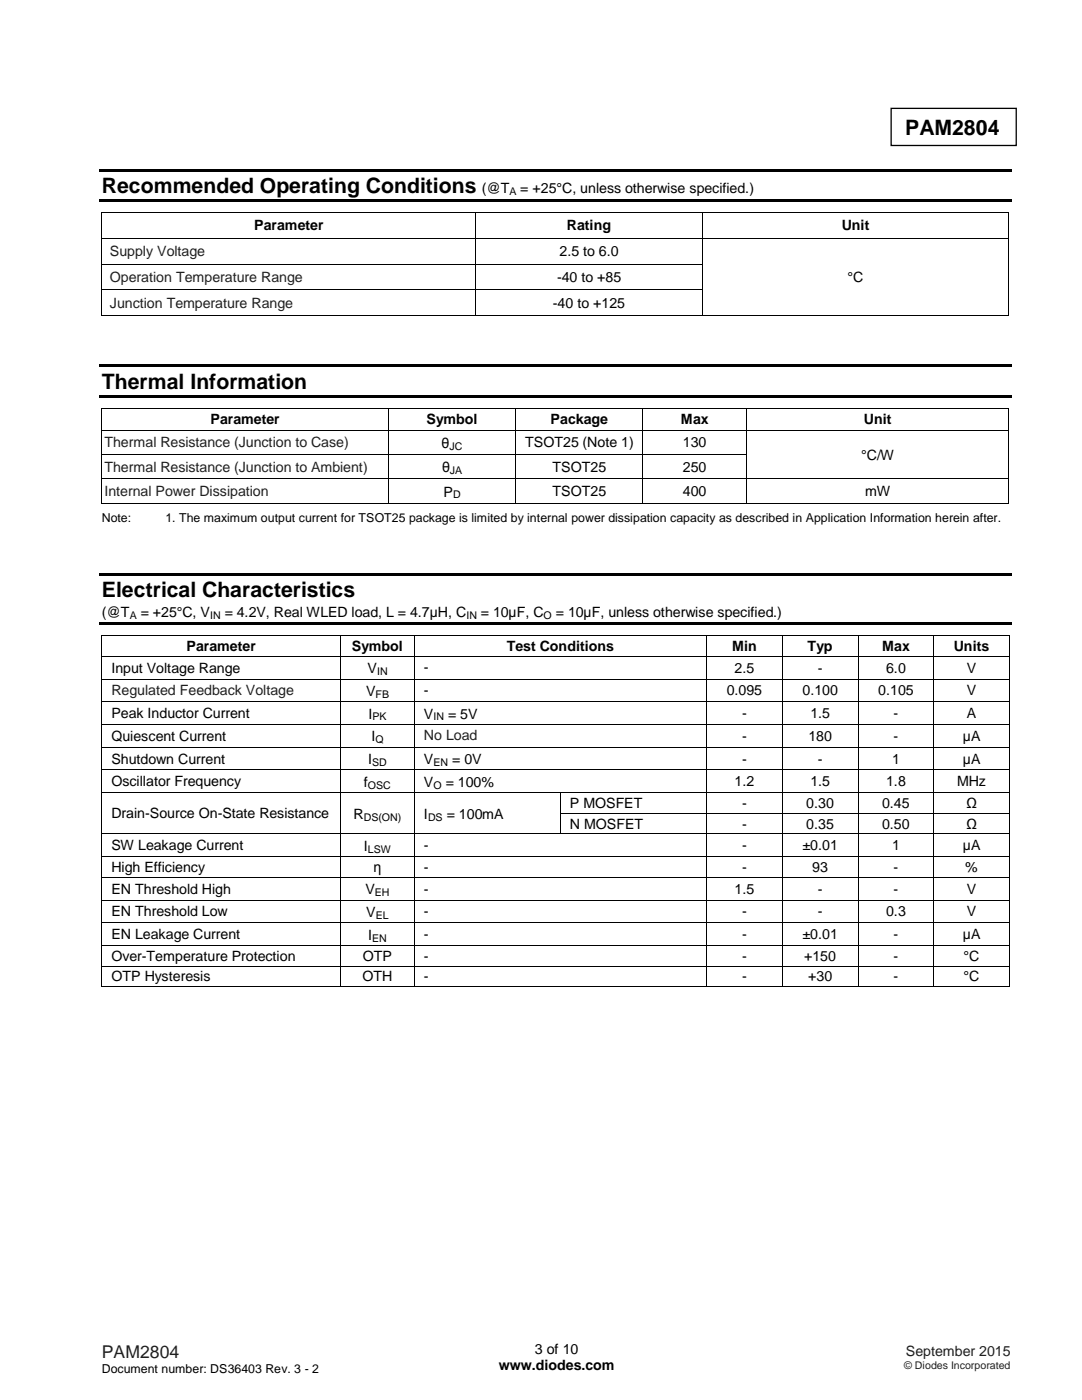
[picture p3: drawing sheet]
<svg xmlns="http://www.w3.org/2000/svg" width="216mm" height="279mm" viewBox="0 0 216 279" stroke-linecap="round" stroke-linejoin="round" font-family="sans-serif">
<defs><g id="words">
<g font-size="4.2">
<text x="180.6" y="26.9">PAM2804</text>
<text x="20.3" y="38.6">Recommended Operating Conditions</text>
<text x="20.3" y="77.6">Thermal Information</text>
<text x="20.3" y="119.2">Electrical Characteristics</text>
</g>
<text font-size="3.5" fill="#231f20" x="20.3" y="270.9">PAM2804</text>
<g font-size="2.8">
<text x="96.1" y="38.6">(@T</text>
<text x="103.8" y="38.6">= +25°C, unless otherwise specified.)</text>
<text x="50.7" y="46">Parameter</text>
<text x="113.1" y="46">Rating</text>
<text x="168" y="46">Unit</text>
<text x="111.7" y="51.1">2.5 to 6.0</text>
<text x="111.1" y="56.3">-40 to +85</text>
<text x="169.1" y="56.3">°C</text>
<text x="110.3" y="61.4">-40 to +125</text>
<text x="42" y="84.6">Parameter</text>
<text x="85.1" y="84.6">Symbol</text>
<text x="88.1" y="89.5">θ</text>
<text x="104.8" y="89.3">TSOT25 (Note 1)</text>
<text x="109.9" y="84.6">Package</text>
<text x="135.9" y="84.6">Max</text>
<text x="136.3" y="89.3">130</text>
<text x="172.4" y="84.6">Unit</text>
<text x="88.2" y="94.3">θ</text>
<text x="110.3" y="94.1">TSOT25</text>
<text x="136.3" y="94.1">250</text>
<text x="171.8" y="91.7">°C/W</text>
<text x="88.5" y="99.1">P</text>
<text x="110.3" y="99">TSOT25</text>
<text x="136.3" y="99">400</text>
<text x="172.6" y="99">mW</text>
<text x="20.3" y="123.2">(@T</text>
<text x="28.1" y="123.2">= +25°C, V</text>
<text x="44.8" y="123.2">= 4.2V, Real WLED load, L = 4.7µH, C</text>
<text x="95.9" y="123.2">= 10µF, C</text>
<text x="110.9" y="123.2">= 10µF, unless otherwise specified.)</text>
<text x="37.2" y="129.9">Parameter</text>
<text x="70.2" y="129.9">Symbol</text>
<text x="101.2" y="129.9">Test Conditions</text>
<text x="146.1" y="129.9">Min</text>
<text x="161.1" y="129.9">Typ</text>
<text x="176" y="129.9">Max</text>
<text x="190.3" y="129.9">Units</text>
<text x="22.2" y="134.2">Input Voltage Range</text>
<text x="73.3" y="134.4">V</text>
<text x="84.6" y="134">-</text>
<text x="146.6" y="134.2">2.5</text>
<text x="163.2" y="134.2">-</text>
<text x="176.8" y="134.2">6.0</text>
<text x="192.9" y="134.2">V</text>
<text x="22.2" y="143.3">Peak Inductor Current</text>
<text x="73" y="138.9">V</text>
<text x="73.5" y="143.4">I</text>
<text x="84.6" y="138.8">-</text>
<text x="84.6" y="143.4">V</text>
<text x="89.4" y="143.4">= 5V</text>
<text x="145" y="138.8">0.095</text>
<text x="148.1" y="143.3">-</text>
<text x="160.1" y="138.8">0.100</text>
<text x="161.7" y="143.3">1.5</text>
<text x="175.3" y="138.8">0.105</text>
<text x="178.3" y="143.3">-</text>
<text x="192.9" y="138.8">V</text>
<text x="192.9" y="143.3">A</text>
<text x="22.2" y="147.8">Quiescent Current</text>
<text x="74.1" y="148">I</text>
<text x="148.1" y="147.8">-</text>
<text x="161.3" y="147.8">180</text>
<text x="178.3" y="147.8">-</text>
<text x="192.1" y="147.8">µA</text>
<text x="22.2" y="152.4">Shutdown Current</text>
<text x="73.5" y="152.5">I</text>
<text x="84.6" y="152.5">V</text>
<text x="90.2" y="152.5">= 0V</text>
<text x="148.1" y="152.4">-</text>
<text x="163.2" y="152.4">-</text>
<text x="178" y="152.4">1</text>
<text x="192.1" y="152.4">µA</text>
<text x="22.2" y="156.9">Oscillator Frequency</text>
<text x="72.6" y="157">f</text>
<text x="84.6" y="157">V</text>
<text x="89" y="157">= 100%</text>
<text x="113.7" y="161.2">P MOSFET</text>
<text x="146.6" y="156.9">1.2</text>
<text x="148.1" y="161.2">-</text>
<text x="160.9" y="161.2">0.30</text>
<text x="161.7" y="156.9">1.5</text>
<text x="176" y="161.2">0.45</text>
<text x="176.8" y="156.9">1.8</text>
<text x="191" y="156.9">MHz</text>
<text x="192.8" y="161.2">Ω</text>
<text x="22.2" y="163.3">Drain-Source On-State Resistance</text>
<text x="70.5" y="163.4">R</text>
<text x="84.6" y="163.4">I</text>
<text x="89.1" y="163.4">= 100mA</text>
<text x="113.7" y="165.4">N MOSFET</text>
<text x="148.1" y="165.4">-</text>
<text x="160.9" y="165.4">0.35</text>
<text x="176" y="165.4">0.50</text>
<text x="192.8" y="165.4">Ω</text>
<text x="22.2" y="169.7">SW Leakage Current</text>
<text x="72.6" y="169.8">I</text>
<text x="84.6" y="169.7">-</text>
<text x="148.1" y="169.7">-</text>
<text x="160.1" y="169.7">±0.01</text>
<text x="178" y="169.7">1</text>
<text x="192.1" y="169.7">µA</text>
<text x="22.2" y="174">High Efficiency</text>
<text x="22.2" y="178.3">EN Threshold High</text>
<text x="72.9" y="178.5">V</text>
<text x="74.5" y="174">η</text>
<text x="84.6" y="174">-</text>
<text x="84.6" y="178.3">-</text>
<text x="146.6" y="178.3">1.5</text>
<text x="148.1" y="174">-</text>
<text x="162.1" y="174">93</text>
<text x="163.2" y="178.3">-</text>
<text x="178.3" y="174">-</text>
<text x="178.3" y="178.3">-</text>
<text x="192.6" y="174">%</text>
<text x="192.9" y="178.3">V</text>
<text x="22.2" y="182.9">EN Threshold Low</text>
<text x="73.1" y="183">V</text>
<text x="84.6" y="182.9">-</text>
<text x="148.1" y="182.9">-</text>
<text x="163.2" y="182.9">-</text>
<text x="176.8" y="182.9">0.3</text>
<text x="192.9" y="182.9">V</text>
<text x="22.2" y="187.4">EN Leakage Current</text>
<text x="22.2" y="191.8">Over-Temperature Protection</text>
<text x="72.4" y="191.8">OTP</text>
<text x="73.5" y="187.6">I</text>
<text x="84.6" y="187.4">-</text>
<text x="84.6" y="191.8">-</text>
<text x="148.1" y="187.4">-</text>
<text x="148.1" y="191.8">-</text>
<text x="160.1" y="187.4">±0.01</text>
<text x="160.5" y="191.8">+150</text>
<text x="178.3" y="187.4">-</text>
<text x="178.3" y="191.8">-</text>
<text x="192.1" y="187.4">µA</text>
<text x="192.3" y="191.8">°C</text>
<text x="22.2" y="195.9">OTP Hysteresis</text>
<text x="72.3" y="195.9">OTH</text>
<text x="84.6" y="195.9">-</text>
<text x="148.1" y="195.9">-</text>
<text x="161.3" y="195.9">+30</text>
<text x="178.3" y="195.9">-</text>
<text x="192.3" y="195.9">°C</text>
<text x="99.5" y="273.5">www.diodes.com</text>
<text x="106.7" y="270.2">3 of 10</text>
</g>
<g font-size="2.8" fill="#231f20">
<text x="21.9" y="51.1">Supply Voltage</text>
<text x="21.9" y="56.3">Operation Temperature Range</text>
<text x="21.9" y="61.4">Junction Temperature Range</text>
<text x="20.8" y="89.3">Thermal Resistance (Junction to Case)</text>
<text x="20.8" y="94.1">Thermal Resistance (Junction to Ambient)</text>
<text x="20.8" y="99">Internal Power Dissipation</text>
<text x="22.2" y="138.8">Regulated Feedback Voltage</text>
<text x="84.6" y="147.6">No Load</text>
<text x="180.8" y="270.6">September 2015</text>
</g>
<g font-size="2.5">
<text x="20.3" y="104.2">Note:</text>
<text x="33" y="104.2">1. The maximum output current for TSOT25 package is limited by internal power dissipation capacity as described in Application Information herein after.</text>
<text x="20.3" y="274">Document number: DS36403 Rev. 3 - 2</text>
</g>
<g font-size="2.1">
<text x="101.7" y="38.9">A</text>
<text x="89.7" y="89.8">JC</text>
<text x="89.8" y="94.6">JA</text>
<text x="90.4" y="99.5">D</text>
<text x="25.9" y="123.5">A</text>
<text x="41.9" y="123.5">IN</text>
<text x="93.1" y="123.5">IN</text>
<text x="108.5" y="123.5">O</text>
<text x="75.2" y="134.7">IN</text>
<text x="74.3" y="143.8">PK</text>
<text x="74.9" y="139.3">FB</text>
<text x="86.5" y="143.8">IN</text>
<text x="74.9" y="148.3">Q</text>
<text x="74.3" y="152.8">SD</text>
<text x="86.5" y="152.8">EN</text>
<text x="73.4" y="157.4">OSC</text>
<text x="86.5" y="157.4">O</text>
<text x="72.6" y="163.8">DS(ON)</text>
<text x="85.4" y="163.8">DS</text>
<text x="73.4" y="170.2">LSW</text>
<text x="74.8" y="178.8">EH</text>
<text x="75" y="183.4">EL</text>
<text x="74.3" y="187.9">EN</text>
</g>
<text font-size="2.1" fill="#231f20" x="180.4" y="273.2">© Diodes Incorporated</text>
</g></defs>
<path d="M177.8 21.6h25v7.4h-25z" fill="none" stroke="#000" stroke-width=".26"/>
<g fill="#000">
<path d="M19.8 33.7h182v.6h-182z" fill-rule="evenodd"/>
<path d="M19.8 39.8h182v.6h-182z" fill-rule="evenodd"/>
<path d="M20.2 42.4h.2v.7h-.2z" fill-rule="evenodd"/>
<path d="M20.2 42.4h.2v.2h-.2z" fill-rule="evenodd"/>
<path d="M20.2 47.5h.2v.7h-.2z" fill-rule="evenodd"/>
<path d="M20.2 52.6h.2v.7h-.2z" fill-rule="evenodd"/>
<path d="M20.2 57.7h.2v.7h-.2z" fill-rule="evenodd"/>
<path d="M94.9 42.6h.2v.5h-.2z" fill-rule="evenodd"/>
<path d="M94.9 42.4h.2v.2h-.2z" fill-rule="evenodd"/>
<path d="M94.9 47.5h.2v.7h-.2z" fill-rule="evenodd"/>
<path d="M94.9 52.6h.2v.7h-.2z" fill-rule="evenodd"/>
<path d="M94.9 57.7h.2v.7h-.2z" fill-rule="evenodd"/>
<path d="M140.1 42.6h.1v.5h-.1z" fill-rule="evenodd"/>
<path d="M140.1 42.4h.1v.2h-.1z" fill-rule="evenodd"/>
<path d="M140.1 47.5h.1v.7h-.1z" fill-rule="evenodd"/>
<path d="M140.1 52.6h.1v.7h-.1z" fill-rule="evenodd"/>
<path d="M140.1 57.7h.1v.7h-.1z" fill-rule="evenodd"/>
<path d="M201.2 42.4h.2v.7h-.2z" fill-rule="evenodd"/>
<path d="M201.2 42.4h.2v.2h-.2z" fill-rule="evenodd"/>
<path d="M201.2 47.5h.2v.7h-.2z" fill-rule="evenodd"/>
<path d="M201.2 52.6h.2v.7h-.2z" fill-rule="evenodd"/>
<path d="M201.2 57.7h.2v.7h-.2z" fill-rule="evenodd"/>
<path d="M19.8 72.8h182v.5h-182z" fill-rule="evenodd"/>
<path d="M19.8 78.9h182v.5h-182z" fill-rule="evenodd"/>
<path d="M20.2 62.9h.2v.1h-.2z" fill-rule="evenodd"/>
<path d="M20.2 62.9h.2v.1h-.2z" fill-rule="evenodd"/>
<path d="M94.9 62.9h.2v.1h-.2z" fill-rule="evenodd"/>
<path d="M140.1 62.9h.1v.1h-.1z" fill-rule="evenodd"/>
<path d="M201.2 62.9h.2v.1h-.2z" fill-rule="evenodd"/>
<path d="M201.2 62.9h.2v.1h-.2z" fill-rule="evenodd"/>
<path d="M20.2 81.4h.2v.7h-.2z" fill-rule="evenodd"/>
<path d="M20.2 81.4h.2v.2h-.2z" fill-rule="evenodd"/>
<path d="M20.2 85.8h.2v.7h-.2z" fill-rule="evenodd"/>
<path d="M20.2 90.6h.2v.7h-.2z" fill-rule="evenodd"/>
<path d="M20.2 95.5h.2v.7h-.2z" fill-rule="evenodd"/>
<path d="M77.4 81.6h.2v.5h-.2z" fill-rule="evenodd"/>
<path d="M77.4 81.4h.2v.2h-.2z" fill-rule="evenodd"/>
<path d="M77.4 85.8h.2v.7h-.2z" fill-rule="evenodd"/>
<path d="M77.4 90.6h.2v.7h-.2z" fill-rule="evenodd"/>
<path d="M77.4 95.5h.2v.7h-.2z" fill-rule="evenodd"/>
<path d="M102.8 81.6h.2v.5h-.2z" fill-rule="evenodd"/>
<path d="M102.8 81.4h.2v.2h-.2z" fill-rule="evenodd"/>
<path d="M102.8 85.8h.2v.7h-.2z" fill-rule="evenodd"/>
<path d="M102.8 90.6h.2v.7h-.2z" fill-rule="evenodd"/>
<path d="M102.8 95.5h.2v.7h-.2z" fill-rule="evenodd"/>
<path d="M128.2 81.6h.2v.5h-.2z" fill-rule="evenodd"/>
<path d="M128.2 81.4h.2v.2h-.2z" fill-rule="evenodd"/>
<path d="M128.2 85.8h.2v.7h-.2z" fill-rule="evenodd"/>
<path d="M128.2 90.6h.2v.7h-.2z" fill-rule="evenodd"/>
<path d="M128.2 95.5h.2v.7h-.2z" fill-rule="evenodd"/>
<path d="M148.9 81.6h.1v.5h-.1z" fill-rule="evenodd"/>
<path d="M148.9 81.4h.1v.2h-.1z" fill-rule="evenodd"/>
<path d="M148.9 85.8h.1v.7h-.1z" fill-rule="evenodd"/>
<path d="M148.9 90.6h.1v.7h-.1z" fill-rule="evenodd"/>
<path d="M148.9 95.5h.1v.7h-.1z" fill-rule="evenodd"/>
<path d="M201.2 81.4h.2v.7h-.2z" fill-rule="evenodd"/>
<path d="M201.2 81.4h.2v.2h-.2z" fill-rule="evenodd"/>
<path d="M201.2 85.8h.2v.7h-.2z" fill-rule="evenodd"/>
<path d="M201.2 90.6h.2v.7h-.2z" fill-rule="evenodd"/>
<path d="M201.2 95.5h.2v.7h-.2z" fill-rule="evenodd"/>
<path d="M19.8 114.4h182v.6h-182z" fill-rule="evenodd"/>
<path d="M20.2 100.3h.2v.2h-.2z" fill-rule="evenodd"/>
<path d="M20.2 100.3h.2v.2h-.2z" fill-rule="evenodd"/>
<path d="M77.4 100.3h.2v.2h-.2z" fill-rule="evenodd"/>
<path d="M102.8 100.3h.2v.2h-.2z" fill-rule="evenodd"/>
<path d="M128.2 100.3h.2v.2h-.2z" fill-rule="evenodd"/>
<path d="M148.9 100.3h.1v.2h-.1z" fill-rule="evenodd"/>
<path d="M201.2 100.3h.2v.2h-.2z" fill-rule="evenodd"/>
<path d="M201.2 100.3h.2v.2h-.2z" fill-rule="evenodd"/>
<path d="M19.8 124.2h182v.5h-182z" fill-rule="evenodd"/>
<path d="M20.2 126.8h.2v.1h-.2z" fill-rule="evenodd"/>
<path d="M20.2 126.8h.2v.1h-.2z" fill-rule="evenodd"/>
<path d="M20.2 130.9h.2v.1h-.2z" fill-rule="evenodd"/>
<path d="M20.2 135.4h.2v.2h-.2z" fill-rule="evenodd"/>
<path d="M67.9 126.8h.1v.1h-.1z" fill-rule="evenodd"/>
<path d="M67.9 130.9h.1v.1h-.1z" fill-rule="evenodd"/>
<path d="M67.9 135.4h.1v.2h-.1z" fill-rule="evenodd"/>
<path d="M82.6 126.8h.2v.1h-.2z" fill-rule="evenodd"/>
<path d="M82.6 130.9h.2v.1h-.2z" fill-rule="evenodd"/>
<path d="M82.6 135.4h.2v.2h-.2z" fill-rule="evenodd"/>
<path d="M140.9 126.8h.2v.1h-.2z" fill-rule="evenodd"/>
<path d="M140.9 130.9h.2v.1h-.2z" fill-rule="evenodd"/>
<path d="M140.9 135.4h.2v.2h-.2z" fill-rule="evenodd"/>
<path d="M156 126.8h.2v.1h-.2z" fill-rule="evenodd"/>
<path d="M156 130.9h.2v.1h-.2z" fill-rule="evenodd"/>
<path d="M156 135.4h.2v.2h-.2z" fill-rule="evenodd"/>
<path d="M171.1 126.8h.2v.1h-.2z" fill-rule="evenodd"/>
<path d="M171.1 130.9h.2v.1h-.2z" fill-rule="evenodd"/>
<path d="M171.1 135.4h.2v.2h-.2z" fill-rule="evenodd"/>
<path d="M186.2 126.8h.2v.1h-.2z" fill-rule="evenodd"/>
<path d="M186.2 130.9h.2v.1h-.2z" fill-rule="evenodd"/>
<path d="M186.2 135.4h.2v.2h-.2z" fill-rule="evenodd"/>
<path d="M201.4 126.8h.1v.1h-.1z" fill-rule="evenodd"/>
<path d="M201.4 126.8h.1v.1h-.1z" fill-rule="evenodd"/>
<path d="M201.4 130.9h.1v.1h-.1z" fill-rule="evenodd"/>
<path d="M201.4 135.4h.1v.2h-.1z" fill-rule="evenodd"/>
<path d="M20.2 140h.2v.1h-.2z" fill-rule="evenodd"/>
<path d="M20.2 144.5h.2v.2h-.2z" fill-rule="evenodd"/>
<path d="M20.2 149h.2v.2h-.2z" fill-rule="evenodd"/>
<path d="M20.2 153.6h.2v.1h-.2z" fill-rule="evenodd"/>
<path d="M20.2 158.1h.2v.2h-.2z" fill-rule="evenodd"/>
<path d="M67.9 140h.1v.1h-.1z" fill-rule="evenodd"/>
<path d="M67.9 144.5h.1v.2h-.1z" fill-rule="evenodd"/>
<path d="M67.9 149h.1v.2h-.1z" fill-rule="evenodd"/>
<path d="M67.9 153.6h.1v.1h-.1z" fill-rule="evenodd"/>
<path d="M67.9 158.1h.1v.2h-.1z" fill-rule="evenodd"/>
<path d="M82.6 140h.2v.1h-.2z" fill-rule="evenodd"/>
<path d="M82.6 144.5h.2v.2h-.2z" fill-rule="evenodd"/>
<path d="M82.6 149h.2v.2h-.2z" fill-rule="evenodd"/>
<path d="M82.6 153.6h.2v.1h-.2z" fill-rule="evenodd"/>
<path d="M82.6 158.1h.2v.2h-.2z" fill-rule="evenodd"/>
<path d="M111.7 158.1h.2v.2h-.2z" fill-rule="evenodd"/>
<path d="M140.9 140h.2v.1h-.2z" fill-rule="evenodd"/>
<path d="M140.9 144.5h.2v.2h-.2z" fill-rule="evenodd"/>
<path d="M140.9 149h.2v.2h-.2z" fill-rule="evenodd"/>
<path d="M140.9 153.6h.2v.1h-.2z" fill-rule="evenodd"/>
<path d="M140.9 158.1h.2v.2h-.2z" fill-rule="evenodd"/>
<path d="M156 140h.2v.1h-.2z" fill-rule="evenodd"/>
<path d="M156 144.5h.2v.2h-.2z" fill-rule="evenodd"/>
<path d="M156 149h.2v.2h-.2z" fill-rule="evenodd"/>
<path d="M156 153.6h.2v.1h-.2z" fill-rule="evenodd"/>
<path d="M156 158.1h.2v.2h-.2z" fill-rule="evenodd"/>
<path d="M171.1 140h.2v.1h-.2z" fill-rule="evenodd"/>
<path d="M171.1 144.5h.2v.2h-.2z" fill-rule="evenodd"/>
<path d="M171.1 149h.2v.2h-.2z" fill-rule="evenodd"/>
<path d="M171.1 153.6h.2v.1h-.2z" fill-rule="evenodd"/>
<path d="M171.1 158.1h.2v.2h-.2z" fill-rule="evenodd"/>
<path d="M186.2 140h.2v.1h-.2z" fill-rule="evenodd"/>
<path d="M186.2 144.5h.2v.2h-.2z" fill-rule="evenodd"/>
<path d="M186.2 149h.2v.2h-.2z" fill-rule="evenodd"/>
<path d="M186.2 153.6h.2v.1h-.2z" fill-rule="evenodd"/>
<path d="M186.2 158.1h.2v.2h-.2z" fill-rule="evenodd"/>
<path d="M201.4 140h.1v.1h-.1z" fill-rule="evenodd"/>
<path d="M201.4 144.5h.1v.2h-.1z" fill-rule="evenodd"/>
<path d="M201.4 149h.1v.2h-.1z" fill-rule="evenodd"/>
<path d="M201.4 153.6h.1v.1h-.1z" fill-rule="evenodd"/>
<path d="M201.4 158.1h.1v.2h-.1z" fill-rule="evenodd"/>
<path d="M20.2 162.2h.2v.2h-.2z" fill-rule="evenodd"/>
<path d="M20.2 166.4h.2v.1h-.2z" fill-rule="evenodd"/>
<path d="M20.2 170.9h.2v.2h-.2z" fill-rule="evenodd"/>
<path d="M20.2 175h.2v.2h-.2z" fill-rule="evenodd"/>
<path d="M20.2 179.6h.2v.1h-.2z" fill-rule="evenodd"/>
<path d="M67.9 162.2h.1v.2h-.1z" fill-rule="evenodd"/>
<path d="M67.9 166.4h.1v.1h-.1z" fill-rule="evenodd"/>
<path d="M67.9 170.9h.1v.2h-.1z" fill-rule="evenodd"/>
<path d="M67.9 175h.1v.2h-.1z" fill-rule="evenodd"/>
<path d="M67.9 179.6h.1v.1h-.1z" fill-rule="evenodd"/>
<path d="M82.6 162.2h.2v.2h-.2z" fill-rule="evenodd"/>
<path d="M82.6 166.4h.2v.1h-.2z" fill-rule="evenodd"/>
<path d="M82.6 170.9h.2v.2h-.2z" fill-rule="evenodd"/>
<path d="M82.6 175h.2v.2h-.2z" fill-rule="evenodd"/>
<path d="M82.6 179.6h.2v.1h-.2z" fill-rule="evenodd"/>
<path d="M111.7 162.2h.2v.2h-.2z" fill-rule="evenodd"/>
<path d="M111.7 166.4h.2v.1h-.2z" fill-rule="evenodd"/>
<path d="M140.9 162.2h.2v.2h-.2z" fill-rule="evenodd"/>
<path d="M140.9 166.4h.2v.1h-.2z" fill-rule="evenodd"/>
<path d="M140.9 170.9h.2v.2h-.2z" fill-rule="evenodd"/>
<path d="M140.9 175h.2v.2h-.2z" fill-rule="evenodd"/>
<path d="M140.9 179.6h.2v.1h-.2z" fill-rule="evenodd"/>
<path d="M156 162.2h.2v.2h-.2z" fill-rule="evenodd"/>
<path d="M156 166.4h.2v.1h-.2z" fill-rule="evenodd"/>
<path d="M156 170.9h.2v.2h-.2z" fill-rule="evenodd"/>
<path d="M156 175h.2v.2h-.2z" fill-rule="evenodd"/>
<path d="M156 179.6h.2v.1h-.2z" fill-rule="evenodd"/>
<path d="M171.1 162.2h.2v.2h-.2z" fill-rule="evenodd"/>
<path d="M171.1 166.4h.2v.1h-.2z" fill-rule="evenodd"/>
<path d="M171.1 170.9h.2v.2h-.2z" fill-rule="evenodd"/>
<path d="M171.1 175h.2v.2h-.2z" fill-rule="evenodd"/>
<path d="M171.1 179.6h.2v.1h-.2z" fill-rule="evenodd"/>
<path d="M186.2 162.2h.2v.2h-.2z" fill-rule="evenodd"/>
<path d="M186.2 166.4h.2v.1h-.2z" fill-rule="evenodd"/>
<path d="M186.2 170.9h.2v.2h-.2z" fill-rule="evenodd"/>
<path d="M186.2 175h.2v.2h-.2z" fill-rule="evenodd"/>
<path d="M186.2 179.6h.2v.1h-.2z" fill-rule="evenodd"/>
<path d="M201.4 162.2h.1v.2h-.1z" fill-rule="evenodd"/>
<path d="M201.4 166.4h.1v.1h-.1z" fill-rule="evenodd"/>
<path d="M201.4 170.9h.1v.2h-.1z" fill-rule="evenodd"/>
<path d="M201.4 175h.1v.2h-.1z" fill-rule="evenodd"/>
<path d="M201.4 179.6h.1v.1h-.1z" fill-rule="evenodd"/>
<path d="M20.2 184.1h.2v.2h-.2z" fill-rule="evenodd"/>
<path d="M20.2 188.6h.2v.2h-.2z" fill-rule="evenodd"/>
<path d="M20.2 192.7h.2v.2h-.2z" fill-rule="evenodd"/>
<path d="M20.2 196.9h.2v.1h-.2z" fill-rule="evenodd"/>
<path d="M20.2 196.9h.2v.1h-.2z" fill-rule="evenodd"/>
<path d="M67.9 184.1h.1v.2h-.1z" fill-rule="evenodd"/>
<path d="M67.9 188.6h.1v.2h-.1z" fill-rule="evenodd"/>
<path d="M67.9 192.7h.1v.2h-.1z" fill-rule="evenodd"/>
<path d="M67.9 196.9h.1v.1h-.1z" fill-rule="evenodd"/>
<path d="M82.6 184.1h.2v.2h-.2z" fill-rule="evenodd"/>
<path d="M82.6 188.6h.2v.2h-.2z" fill-rule="evenodd"/>
<path d="M82.6 192.7h.2v.2h-.2z" fill-rule="evenodd"/>
<path d="M82.6 196.9h.2v.1h-.2z" fill-rule="evenodd"/>
<path d="M140.9 184.1h.2v.2h-.2z" fill-rule="evenodd"/>
<path d="M140.9 188.6h.2v.2h-.2z" fill-rule="evenodd"/>
<path d="M140.9 192.7h.2v.2h-.2z" fill-rule="evenodd"/>
<path d="M140.9 196.9h.2v.1h-.2z" fill-rule="evenodd"/>
<path d="M156 184.1h.2v.2h-.2z" fill-rule="evenodd"/>
<path d="M156 188.6h.2v.2h-.2z" fill-rule="evenodd"/>
<path d="M156 192.7h.2v.2h-.2z" fill-rule="evenodd"/>
<path d="M156 196.9h.2v.1h-.2z" fill-rule="evenodd"/>
<path d="M171.1 184.1h.2v.2h-.2z" fill-rule="evenodd"/>
<path d="M171.1 188.6h.2v.2h-.2z" fill-rule="evenodd"/>
<path d="M171.1 192.7h.2v.2h-.2z" fill-rule="evenodd"/>
<path d="M171.1 196.9h.2v.1h-.2z" fill-rule="evenodd"/>
<path d="M186.2 184.1h.2v.2h-.2z" fill-rule="evenodd"/>
<path d="M186.2 188.6h.2v.2h-.2z" fill-rule="evenodd"/>
<path d="M186.2 192.7h.2v.2h-.2z" fill-rule="evenodd"/>
<path d="M186.2 196.9h.2v.1h-.2z" fill-rule="evenodd"/>
<path d="M201.4 184.1h.1v.2h-.1z" fill-rule="evenodd"/>
<path d="M201.4 188.6h.1v.2h-.1z" fill-rule="evenodd"/>
<path d="M201.4 192.7h.1v.2h-.1z" fill-rule="evenodd"/>
<path d="M201.4 196.9h.1v.1h-.1z" fill-rule="evenodd"/>
<path d="M201.4 196.9h.1v.1h-.1z" fill-rule="evenodd"/>
</g>
<g fill="none" stroke="#000" stroke-width=".2">
<path d="M20.3 43.1v4.4M20.3 48.2v4.4M20.3 53.3v4.4M20.3 58.4v4.5M20.4 42.5h74.5M20.4 47.6h74.5M20.4 52.7h74.5M20.4 57.8h74.5M95 43.1v4.4M95 48.2v4.4M95 53.3v4.4M95 58.4v4.5"/>
<path d="M95.1 42.5h45M95.1 47.6h45M95.1 52.7h45M95.1 57.8h45M140.1 43.1v4.4M140.1 48.2v4.4M140.1 53.3v4.4M140.1 58.4v4.5M140.2 42.5h61M140.2 47.6h61M201.3 43.1v4.4M201.3 48.2v4.4"/>
<path d="M201.3 53.3v4.4M201.3 58.4v4.5M20.4 63h74.5M95.1 63h45M140.2 63h61M20.3 82.1v3.7M20.3 86.5v4.1M20.3 91.3v4.2M20.3 96.2v4.1M20.4 81.5h57M20.4 85.9h57M20.4 90.7h57"/>
<path d="M20.4 95.6h57M77.5 82.1v3.7M77.5 86.5v4.1M77.5 91.3v4.2M77.5 96.2v4.1M77.6 81.5h25.2M77.6 85.9h25.2M77.6 90.7h25.2M77.6 95.6h25.2M102.9 82.1v3.7M102.9 86.5v4.1M102.9 91.3v4.2"/>
<path d="M102.9 96.2v4.1M103 81.5h25.2M103 85.9h25.2M103 90.7h25.2M103 95.6h25.2M128.3 82.1v3.7M128.3 86.5v4.1M128.3 91.3v4.2M128.3 96.2v4.1M128.4 81.5h20.5M128.4 85.9h20.5M128.4 90.7h20.5"/>
<path d="M128.4 95.6h20.5M149 82.1v3.7M149 86.5v4.1M149 91.3v4.2M149 96.2v4.1M149 81.5h52.2M149 85.9h52.2M149 95.6h52.2M201.3 82.1v3.7M201.3 86.5v4.1M201.3 91.3v4.2M201.3 96.2v4.1"/>
<path d="M20.4 100.4h57M77.6 100.4h25.2M103 100.4h25.2M128.4 100.4h20.5M149 100.4h52.2M20.3 126.9v4M20.3 131v4.4M20.3 135.6v4.4M20.4 126.8h47.5M20.4 131h47.5M20.4 135.5h47.5M68 126.9v4"/>
<path d="M68 131v4.4M68 135.6v4.4M68 126.8h14.6M68 131h14.6M68 135.5h14.6M82.7 126.9v4M82.7 131v4.4M82.7 135.6v4.4M82.8 126.8h58.1M82.8 131h58.1M82.8 135.5h58.1M141 126.9v4"/>
<path d="M141 131v4.4M141 135.6v4.4M141.1 126.8h14.9M141.1 131h14.9M141.1 135.5h14.9M156.1 126.9v4M156.1 131v4.4M156.1 135.6v4.4M156.2 126.8h14.9M156.2 131h14.9M156.2 135.5h14.9M171.2 126.9v4"/>
<path d="M171.2 131v4.4M171.2 135.6v4.4M171.3 126.8h14.9M171.3 131h14.9M171.3 135.5h14.9M186.3 126.9v4M186.3 131v4.4M186.3 135.6v4.4M186.4 126.8h15M186.4 131h15M186.4 135.5h15M201.5 126.9v4"/>
<path d="M201.5 131v4.4M201.5 135.6v4.4M20.3 140.1v4.4M20.3 144.7v4.3M20.3 149.2v4.4M20.3 153.7v4.4M20.3 158.3v3.9M20.4 140.1h47.5M20.4 144.6h47.5M20.4 149.1h47.5M20.4 153.7h47.5M20.4 158.2h47.5"/>
<path d="M68 140.1v4.4M68 144.7v4.3M68 149.2v4.4M68 153.7v4.4M68 158.3v3.9M68 140.1h14.6M68 144.6h14.6M68 149.1h14.6M68 153.7h14.6M68 158.2h14.6M82.7 140.1v4.4M82.7 144.7v4.3"/>
<path d="M82.7 149.2v4.4M82.7 153.7v4.4M82.7 158.3v3.9M82.8 140.1h58.1M82.8 144.6h58.1M82.8 149.1h58.1M82.8 153.7h58.1M82.8 158.2h28.9M111.8 158.3v3.9M111.9 158.2h29M141 140.1v4.4M141 144.7v4.3"/>
<path d="M141 149.2v4.4M141 153.7v4.4M141 158.3v3.9M141.1 140.1h14.9M141.1 144.6h14.9M141.1 149.1h14.9M141.1 153.7h14.9M141.1 158.2h14.9M156.1 140.1v4.4M156.1 144.7v4.3M156.1 149.2v4.4M156.1 153.7v4.4"/>
<path d="M156.1 158.3v3.9M156.2 140.1h14.9M156.2 144.6h14.9M156.2 149.1h14.9M156.2 153.7h14.9M156.2 158.2h14.9M171.2 140.1v4.4M171.2 144.7v4.3M171.2 149.2v4.4M171.2 153.7v4.4M171.2 158.3v3.9M171.3 140.1h14.9"/>
<path d="M171.3 144.6h14.9M171.3 149.1h14.9M171.3 153.7h14.9M171.3 158.2h14.9M186.3 140.1v4.4M186.3 144.7v4.3M186.3 149.2v4.4M186.3 153.7v4.4M186.3 158.3v3.9M186.4 140.1h15M186.4 144.6h15M186.4 149.1h15"/>
<path d="M186.4 153.7h15M186.4 158.2h15M201.5 140.1v4.4M201.5 144.7v4.3M201.5 149.2v4.4M201.5 153.7v4.4M201.5 158.3v3.9M20.3 162.4v4M20.3 166.5v4.4M20.3 171.1v3.9M20.3 175.2v4.4M20.3 179.7v4.4"/>
<path d="M20.4 166.4h47.5M20.4 171h47.5M20.4 175.1h47.5M20.4 179.6h47.5M68 162.4v4M68 166.5v4.4M68 171.1v3.9M68 175.2v4.4M68 179.7v4.4M68 166.4h14.6M68 171h14.6M68 175.1h14.6"/>
<path d="M68 179.6h14.6M82.7 162.4v4M82.7 166.5v4.4M82.7 171.1v3.9M82.7 175.2v4.4M82.7 179.7v4.4M82.8 166.4h28.9M82.8 171h58.1M82.8 175.1h58.1M82.8 179.6h58.1M111.8 162.4v4M111.9 162.3h29"/>
<path d="M111.9 166.4h29M141 162.4v4M141 166.5v4.4M141 171.1v3.9M141 175.2v4.4M141 179.7v4.4M141.1 162.3h14.9M141.1 166.4h14.9M141.1 171h14.9M141.1 175.1h14.9M141.1 179.6h14.9M156.1 162.4v4"/>
<path d="M156.1 166.5v4.4M156.1 171.1v3.9M156.1 175.2v4.4M156.1 179.7v4.4M156.2 162.3h14.9M156.2 166.4h14.9M156.2 171h14.9M156.2 175.1h14.9M156.2 179.6h14.9M171.2 162.4v4M171.2 166.5v4.4M171.2 171.1v3.9"/>
<path d="M171.2 175.2v4.4M171.2 179.7v4.4M171.3 162.3h14.9M171.3 166.4h14.9M171.3 171h14.9M171.3 175.1h14.9M171.3 179.6h14.9M186.3 162.4v4M186.3 166.5v4.4M186.3 171.1v3.9M186.3 175.2v4.4M186.3 179.7v4.4"/>
<path d="M186.4 162.3h15M186.4 166.4h15M186.4 171h15M186.4 175.1h15M186.4 179.6h15M201.5 162.4v4M201.5 166.5v4.4M201.5 171.1v3.9M201.5 175.2v4.4M201.5 179.7v4.4M20.3 184.3v4.3M20.3 188.8v3.9"/>
<path d="M20.3 192.9v4M20.4 184.2h47.5M20.4 188.7h47.5M20.4 192.8h47.5M20.4 197h47.5M68 184.3v4.3M68 188.8v3.9M68 192.9v4M68 184.2h14.6M68 188.7h14.6M68 192.8h14.6M68 197h14.6"/>
<path d="M82.7 184.3v4.3M82.7 188.8v3.9M82.7 192.9v4M82.8 184.2h58.1M82.8 188.7h58.1M82.8 192.8h58.1M82.8 197h58.1M141 184.3v4.3M141 188.8v3.9M141 192.9v4M141.1 184.2h14.9M141.1 188.7h14.9"/>
<path d="M141.1 192.8h14.9M141.1 197h14.9M156.1 184.3v4.3M156.1 188.8v3.9M156.1 192.9v4M156.2 184.2h14.9M156.2 188.7h14.9M156.2 192.8h14.9M156.2 197h14.9M171.2 184.3v4.3M171.2 188.8v3.9M171.2 192.9v4"/>
<path d="M171.3 184.2h14.9M171.3 188.7h14.9M171.3 192.8h14.9M171.3 197h14.9M186.3 184.3v4.3M186.3 188.8v3.9M186.3 192.9v4M186.4 184.2h15M186.4 188.7h15M186.4 192.8h15M186.4 197h15M201.5 184.3v4.3"/>
<path d="M201.5 188.8v3.9M201.5 192.9v4"/>
</g>
<use href="#words"/>
</svg>
